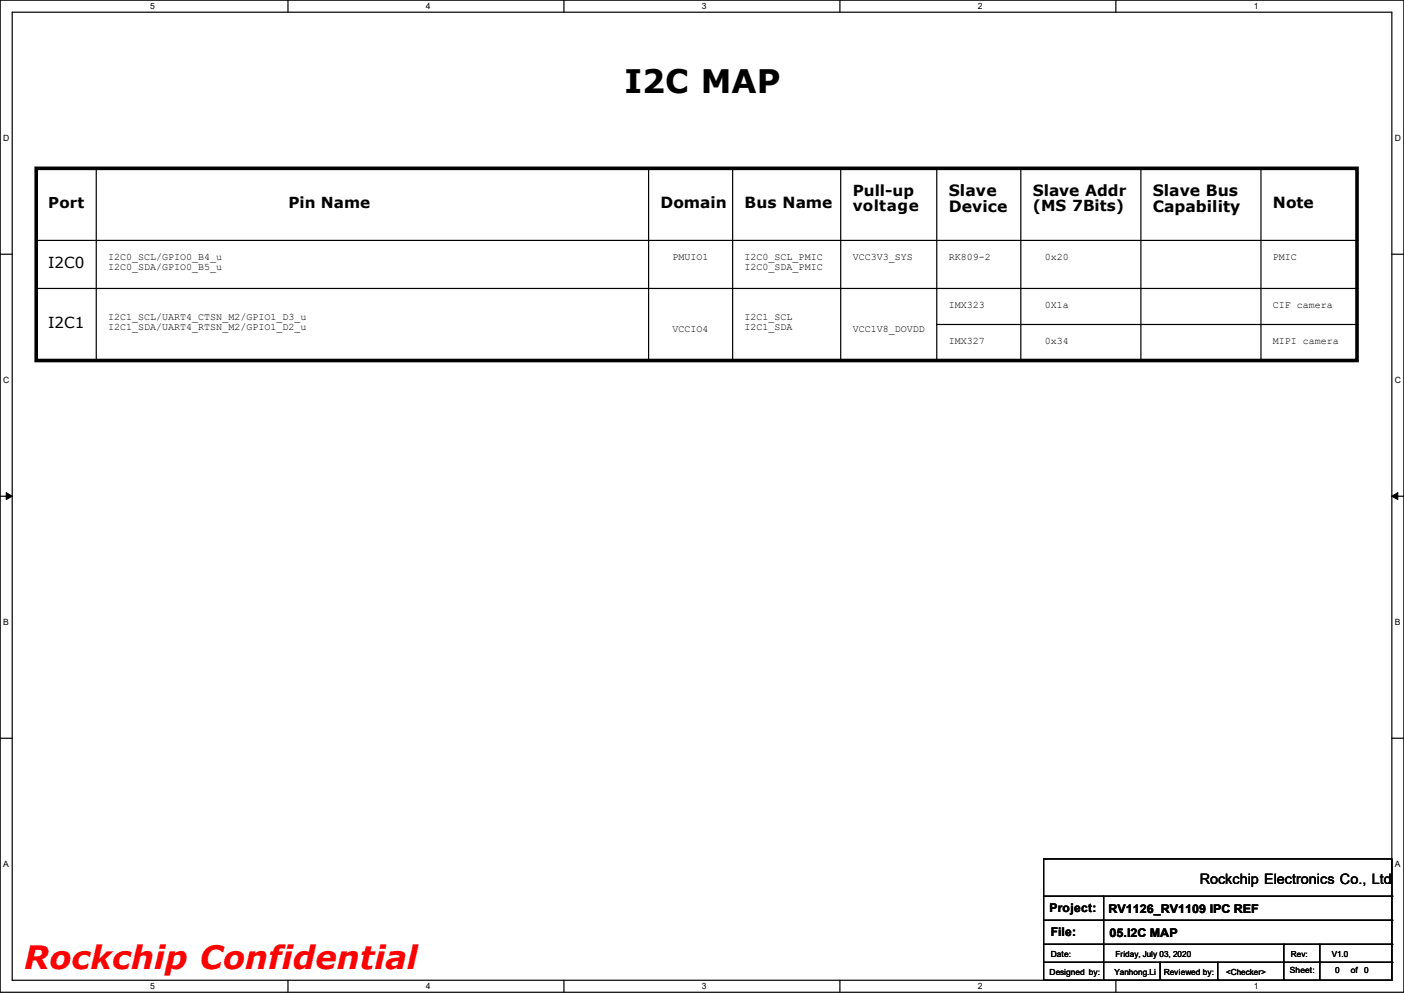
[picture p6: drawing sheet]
<svg xmlns="http://www.w3.org/2000/svg" width="297mm" height="210mm" viewBox="0 0 297 210" stroke-linecap="round" stroke-linejoin="round" font-family="sans-serif">
<defs><g id="words">
<text font-size="6.9" x="132.1" y="19.6">I2C MAP</text>
<text font-size="6.8" fill="#f00" x="5.1" y="205">Rockchip Confidential</text>
<g font-size="3.3">
<text x="200.7" y="41.4">Slave</text>
<text x="218.5" y="41.4">Slave Addr</text>
<text x="243.9" y="41.4">Slave Bus</text>
<text x="139.7" y="43.9">Domain</text>
<text x="157.5" y="43.9">Bus Name</text>
<text x="200.7" y="44.7">Device</text>
<text x="243.9" y="44.7">Capability</text>
<text x="269.3" y="43.9">Note</text>
</g>
<g font-size="3.2">
<text x="180.4" y="41.4">Pull-up</text>
<text x="10.2" y="43.9">Port</text>
<text x="61" y="43.9">Pin Name</text>
<text x="180.4" y="44.6">voltage</text>
<text x="218.5" y="44.7">(MS 7Bits)</text>
<text x="10.2" y="56.6">I2C0</text>
<text x="10.2" y="69.3">I2C1</text>
</g>
<text font-size="3" x="253.8" y="186.9">Rockchip Electronics Co., Ltd</text>
<g font-size="2.5">
<text x="222" y="192.9">Project:</text>
<text x="222.3" y="198">File:</text>
<text x="234.5" y="193.2">RV1126_RV1109 IPC REF</text>
<text x="234.7" y="198.2">05.I2C MAP</text>
</g>
<g font-size="2.1">
<text x="22.9" y="55">I2C0_SCL/GPIO0_B4_u</text>
<text x="22.9" y="57.1">I2C0_SDA/GPIO0_B5_u</text>
<text x="142.3" y="55">PMUIO1</text>
<text x="157.5" y="55">I2C0_SCL_PMIC</text>
<text x="157.5" y="57.1">I2C0_SDA_PMIC</text>
<text x="180.4" y="55">VCC3V3_SYS</text>
<text x="200.7" y="55">RK809-2</text>
<text x="221" y="55">0x20</text>
<text x="269.3" y="55">PMIC</text>
<text x="200.7" y="65.2">IMX323</text>
<text x="221" y="65.2">0X1a</text>
<text x="269.3" y="65.2">CIF camera</text>
<text x="22.9" y="67.7">I2C1_SCL/UART4_CTSN_M2/GPIO1_D3_u</text>
<text x="22.9" y="69.8">I2C1_SDA/UART4_RTSN_M2/GPIO1_D2_u</text>
<text x="142.3" y="70.3">VCCIO4</text>
<text x="157.5" y="67.7">I2C1_SCL</text>
<text x="157.5" y="69.8">I2C1_SDA</text>
<text x="180.4" y="70.3">VCC1V8_DOVDD</text>
<text x="200.7" y="72.8">IMX327</text>
<text x="221" y="72.8">0x34</text>
<text x="269.3" y="72.8">MIPI camera</text>
</g>
<g font-size="1.8">
<text x="31.8" y="1.9">5</text>
<text x="90.1" y="1.9">4</text>
<text x="148.5" y="1.9">3</text>
<text x="206.8" y="1.9">2</text>
<text x="265.2" y="1.9">1</text>
<text x=".7" y="29.8">D</text>
<text x="295.1" y="29.8">D</text>
<text x=".7" y="80.9">C</text>
<text x="295.1" y="80.9">C</text>
<text x=".7" y="132.1">B</text>
<text x="295.1" y="132.1">B</text>
<text x=".7" y="183.3">A</text>
<text x="295.1" y="183.3">A</text>
<text x="222.3" y="202.3">Date:</text>
<text x="236" y="202.3">Friday, July 03, 2020</text>
<text x="281.7" y="202.3">V1.0</text>
<text x="31.8" y="209.2">5</text>
<text x="90.1" y="209.2">4</text>
<text x="148.5" y="209.2">3</text>
<text x="206.8" y="209.2">2</text>
<text x="222" y="206.1">Designed by:</text>
<text x="235.7" y="206.1">Yanhong.Li</text>
<text x="246.2" y="206.1">Reviewed by:</text>
<text x="259.4" y="206.1">&lt;Checker&gt;</text>
<text x="265.2" y="209.2">1</text>
<text x="272.8" y="205.9">Sheet:</text>
<text x="282.5" y="205.9">0</text>
<text x="285.8" y="205.9">of 0</text>
</g>
<text font-size="1.7" x="273.1" y="202.3">Rev:</text>
</g></defs>
<path d="M0 0h297v209.8h-297zM2.6 2.6h291.8v204.7h-291.8z" fill="none" stroke="#000" stroke-width=".25"/>
<g fill="#fff">
<path d="M31.7 .3h1v2h-1z"/>
<path d="M31.7 207.6h1v1.9h-1z"/>
</g>
<path d="M60.9 0v2.6M60.9 207.3v2.5" fill="none" stroke="#000" stroke-width=".25"/>
<g fill="#fff">
<path d="M90.1 .3h1v2h-1z"/>
<path d="M90.1 207.6h1v1.9h-1z"/>
</g>
<path d="M119.3 0v2.6M119.3 207.3v2.5" fill="none" stroke="#000" stroke-width=".25"/>
<g fill="#fff">
<path d="M148.5 .3h.9v2h-.9z"/>
<path d="M148.5 207.6h.9v1.9h-.9z"/>
</g>
<path d="M177.7 0v2.6M177.7 207.3v2.5" fill="none" stroke="#000" stroke-width=".25"/>
<g fill="#fff">
<path d="M206.8 .3h1v2h-1z"/>
<path d="M206.8 207.6h1v1.9h-1z"/>
</g>
<path d="M236.1 0v2.6M236.1 207.3v2.5" fill="none" stroke="#000" stroke-width=".25"/>
<g fill="#fff">
<path d="M265.2 .3h1v2h-1z"/>
<path d="M265.2 207.6h1v1.9h-1z"/>
<path d="M.7 28.2h1.2v1.9h-1.2z"/>
<path d="M295.1 28.2h1.2v1.9h-1.2z"/>
<path d="M.7 79.3h1.2v2h-1.2z"/>
<path d="M295.1 79.3h1.2v2h-1.2z"/>
</g>
<path d="M0 53.8h2.6M294.4 53.8h2.6" fill="none" stroke="#000" stroke-width=".25"/>
<g fill="#fff">
<path d="M.7 130.5h1.2v2h-1.2z"/>
<path d="M295.1 130.5h1.1v2h-1.1z"/>
</g>
<path d="M0 104.9h2.6M294.4 104.9h2.6" fill="none" stroke="#000" stroke-width=".25"/>
<path d="M1.3 104.2l1.3 .7-1.3 .8zM294.4 104.9l1.3-.7v1.5z" fill="#000" stroke="#000" stroke-width=".21"/>
<g fill="#fff">
<path d="M.7 181.7h1.2v2h-1.2z"/>
<path d="M295.1 181.7h1.1v2h-1.1z"/>
</g>
<g fill="none" stroke="#000" stroke-width=".25">
<path d="M20.4 35.6v40.6M137.2 35.6v40.6M155 35.6v40.6M177.8 35.6v40.6M198.2 35.6v40.6M215.9 35.6v40.6M241.3 35.6v40.6M266.7 35.6v40.6M7.7 50.8h279.4M287.1 50.8h.1M7.7 61h279.4M7.7 76.2h279.4"/>
<path d="M20.4 76.2h.1M137.2 76.2h.1M155 76.2h.1M177.8 76.2h.1M198.2 76.2h.1M198.2 68.6h88.9M215.9 76.2h.1M241.3 76.2h.1M266.7 76.2h.1M287.1 61h.1M287.1 76.2h.1M287.1 68.6h.1"/>
<path d="M0 156.1h2.6M294.4 156.1h2.6M220.8 181.7h73.6v25.6h-73.6zM220.8 189.5h73.6M220.8 194.6h73.6M220.8 199.7h73.6M233.5 189.5v17.8M271.6 199.7v7.6M279.2 199.7v7.6M294.4 189.5h.1M294.4 194.6h.1M294.4 199.7h.1"/>
<path d="M220.8 203.5h73.6M233.5 207.3h.1M245.4 207.3h.1M245.4 203.5v3.8M257.6 207.3h.1M257.6 203.5v3.8M271.6 207.3h.1M279.2 207.3h.1M294.4 203.5h.1"/>
</g>
<path d="M7.7 35.6h279.4v40.6h-279.4z" fill="none" stroke="#000" stroke-width=".76"/>
<use href="#words"/>
</svg>
